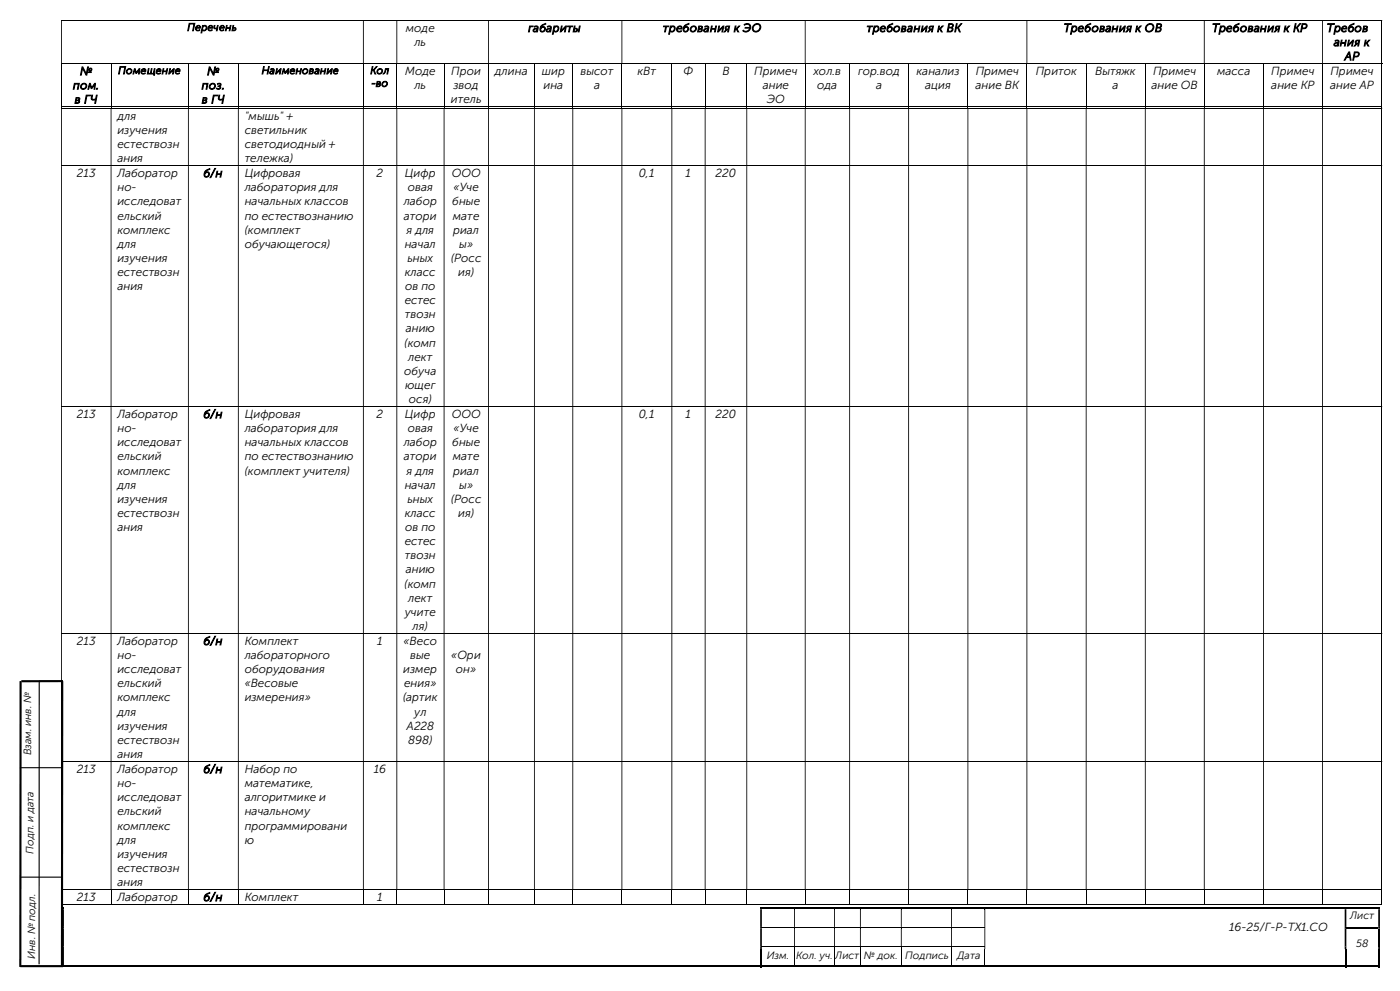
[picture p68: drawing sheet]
<svg xmlns="http://www.w3.org/2000/svg" width="420mm" height="297mm" viewBox="0 0 420 297" stroke-linecap="round" stroke-linejoin="round" font-family="sans-serif">
<defs><g id="words">
<g font-size="3.5">
<text x="121.8" y="9.6">моде</text>
<text x="158.5" y="9.6">габариты</text>
<text x="198.9" y="9.6">требования к ЭО</text>
<text x="260" y="9.6">требования к ВК</text>
<text x="319.1" y="9.6">Требования к ОВ</text>
<text x="363.6" y="9.6">Требования к КР</text>
<text x="398" y="9.6">Требов</text>
<text x="124.3" y="13.8">ль</text>
<text x="400.1" y="13.8">ания к</text>
<text x="24" y="22.5">№</text>
<text x="62.1" y="22.5">№</text>
<text x="121.5" y="22.5">Моде</text>
<text x="135.4" y="22.5">Прои</text>
<text x="148.5" y="22.5">длина</text>
<text x="162.6" y="22.5">шир</text>
<text x="174.2" y="22.5">высот</text>
<text x="191.2" y="22.5">кВт</text>
<text x="205.1" y="22.5">Ф</text>
<text x="216.7" y="22.5">В</text>
<text x="226.3" y="22.5">Примеч</text>
<text x="244" y="22.5">хол.в</text>
<text x="257.4" y="22.5">гор.вод</text>
<text x="275" y="22.5">канализ</text>
<text x="292.7" y="22.5">Примеч</text>
<text x="310.7" y="22.5">Приток</text>
<text x="328.5" y="22.5">Вытяжк</text>
<text x="345.9" y="22.5">Примеч</text>
<text x="365.1" y="22.5">масса</text>
<text x="381.4" y="22.5">Примеч</text>
<text x="399.1" y="22.5">Примеч</text>
<text x="403.4" y="18">АР</text>
<text x="21.9" y="26.8">пом.</text>
<text x="60.5" y="26.8">поз.</text>
<text x="124.3" y="26.8">ль</text>
<text x="136.1" y="26.8">звод</text>
<text x="163" y="26.8">ина</text>
<text x="178.2" y="26.8">а</text>
<text x="228.8" y="26.8">ание</text>
<text x="245.2" y="26.8">ода</text>
<text x="262.8" y="26.8">а</text>
<text x="277.5" y="26.8">ация</text>
<text x="292.7" y="26.8">ание ВК</text>
<text x="333.8" y="26.8">а</text>
<text x="345.4" y="26.8">ание ОВ</text>
<text x="381.4" y="26.8">ание КР</text>
<text x="399" y="26.8">ание АР</text>
<text x="22.4" y="31">в ГЧ</text>
<text x="35.2" y="35.9">для</text>
<text x="60.5" y="31">в ГЧ</text>
<text x="73.4" y="35.9">&quot;мышь&quot; +</text>
<text x="135.3" y="31">итель</text>
<text x="230" y="31">ЭО</text>
<text x="35.2" y="40.1">изучения</text>
<text x="73.4" y="40.1">светильник</text>
<text x="35.2" y="44.4">естествозн</text>
<text x="73.4" y="44.4">светодиодный +</text>
<text x="23.1" y="53.1">213</text>
<text x="35.2" y="53.1">Лаборатор</text>
<text x="35.2" y="48.6">ания</text>
<text x="61" y="53.1">б/н</text>
<text x="73.4" y="48.6">тележка)</text>
<text x="73.4" y="53.1">Цифровая</text>
<text x="113" y="53.1">2</text>
<text x="121.5" y="53.1">Цифр</text>
<text x="135.5" y="53.1">ООО</text>
<text x="191.6" y="53.1">0,1</text>
<text x="205.7" y="53.1">1</text>
<text x="214.7" y="53.1">220</text>
<text x="35.2" y="57.3">но-</text>
<text x="73.4" y="57.3">лаборатория для</text>
<text x="122.3" y="57.3">овая</text>
<text x="136.1" y="57.3">«Уче</text>
<text x="35.2" y="61.6">исследоват</text>
<text x="35.2" y="65.8">ельский</text>
<text x="73.4" y="61.6">начальных классов</text>
<text x="73.4" y="65.8">по естествознанию</text>
<text x="121.1" y="61.6">лабор</text>
<text x="121.2" y="65.8">атори</text>
<text x="135.7" y="61.6">бные</text>
<text x="135.8" y="65.8">мате</text>
<text x="35.2" y="70">комплекс</text>
<text x="73.4" y="70">(комплект</text>
<text x="122" y="70">я для</text>
<text x="135.9" y="70">риал</text>
<text x="35.2" y="74.3">для</text>
<text x="73.4" y="74.3">обучающегося)</text>
<text x="121.4" y="74.3">начал</text>
<text x="137.8" y="74.3">ы»</text>
<text x="35.2" y="78.5">изучения</text>
<text x="35.2" y="82.7">естествозн</text>
<text x="121.5" y="82.7">класс</text>
<text x="122.2" y="78.5">ьных</text>
<text x="135.3" y="78.5">(Росс</text>
<text x="137.5" y="82.7">ия)</text>
<text x="35.2" y="87">ания</text>
<text x="121.5" y="87">ов по</text>
<text x="121.4" y="91.2">естес</text>
<text x="121.5" y="95.4">твозн</text>
<text x="121.7" y="99.7">анию</text>
<text x="121.3" y="103.9">(комп</text>
<text x="121.2" y="112.4">обуча</text>
<text x="122.5" y="108.1">лект</text>
<text x="121.5" y="116.6">ющег</text>
<text x="23.1" y="125.3">213</text>
<text x="35.2" y="125.3">Лаборатор</text>
<text x="61" y="125.3">б/н</text>
<text x="73.4" y="125.3">Цифровая</text>
<text x="113" y="125.3">2</text>
<text x="121.5" y="125.3">Цифр</text>
<text x="122.7" y="120.8">ося)</text>
<text x="135.5" y="125.3">ООО</text>
<text x="191.6" y="125.3">0,1</text>
<text x="205.7" y="125.3">1</text>
<text x="214.7" y="125.3">220</text>
<text x="35.2" y="129.5">но-</text>
<text x="73.4" y="129.5">лаборатория для</text>
<text x="122.3" y="129.5">овая</text>
<text x="136.1" y="129.5">«Уче</text>
<text x="35.2" y="133.8">исследоват</text>
<text x="73.4" y="133.8">начальных классов</text>
<text x="121.1" y="133.8">лабор</text>
<text x="135.7" y="133.8">бные</text>
<text x="35.2" y="138">ельский</text>
<text x="35.2" y="142.2">комплекс</text>
<text x="73.4" y="138">по естествознанию</text>
<text x="73.4" y="142.2">(комплект учителя)</text>
<text x="121.2" y="138">атори</text>
<text x="122" y="142.2">я для</text>
<text x="135.8" y="138">мате</text>
<text x="135.9" y="142.2">риал</text>
<text x="35.2" y="146.5">для</text>
<text x="121.4" y="146.5">начал</text>
<text x="137.8" y="146.5">ы»</text>
<text x="35.2" y="150.7">изучения</text>
<text x="35.2" y="154.9">естествозн</text>
<text x="121.5" y="154.9">класс</text>
<text x="122.2" y="150.7">ьных</text>
<text x="135.3" y="150.7">(Росс</text>
<text x="137.5" y="154.9">ия)</text>
<text x="35.2" y="159.2">ания</text>
<text x="121.5" y="159.2">ов по</text>
<text x="121.4" y="163.4">естес</text>
<text x="121.5" y="167.6">твозн</text>
<text x="121.7" y="171.9">анию</text>
<text x="121.3" y="176.1">(комп</text>
<text x="121.4" y="184.6">учите</text>
<text x="122.5" y="180.3">лект</text>
<text x="123.8" y="188.8">ля)</text>
<text x="23.1" y="193.3">213</text>
<text x="35.2" y="193.3">Лаборатор</text>
<text x="35.2" y="197.5">но-</text>
<text x="61" y="193.3">б/н</text>
<text x="73.4" y="193.3">Комплект</text>
<text x="73.4" y="197.5">лабораторного</text>
<text x="113.2" y="193.3">1</text>
<text x="121.1" y="193.3">«Весо</text>
<text x="123.1" y="197.5">вые</text>
<text x="135.4" y="197.5">«Ори</text>
<text x="35.2" y="201.8">исследоват</text>
<text x="73.4" y="201.8">оборудования</text>
<text x="121" y="201.8">измер</text>
<text x="136.8" y="201.8">он»</text>
<text x="35.2" y="206">ельский</text>
<text x="73.4" y="206">«Весовые</text>
<text x="121.2" y="206">ения»</text>
<text x="35.2" y="210.2">комплекс</text>
<text x="35.2" y="214.5">для</text>
<text x="73.4" y="210.2">измерения»</text>
<text x="120.9" y="210.2">(артик</text>
<text x="124.2" y="214.5">ул</text>
<text x="35.2" y="218.7">изучения</text>
<text x="122" y="218.7">A228</text>
<text x="35.2" y="222.9">естествозн</text>
<text x="35.2" y="227.2">ания</text>
<text x="122.5" y="222.9">898)</text>
<text x="23.1" y="231.7">213</text>
<text x="35.2" y="231.7">Лаборатор</text>
<text x="61" y="231.7">б/н</text>
<text x="73.4" y="231.7">Набор по</text>
<text x="112.1" y="231.7">16</text>
<text x="35.2" y="235.9">но-</text>
<text x="73.4" y="235.9">математике,</text>
<text x="35.2" y="240.2">исследоват</text>
<text x="35.2" y="244.4">ельский</text>
<text x="73.4" y="240.2">алгоритмике и</text>
<text x="73.4" y="244.4">начальному</text>
<text x="35.2" y="248.6">комплекс</text>
<text x="73.4" y="248.6">программировани</text>
<text x="35.2" y="252.9">для</text>
<text x="35.2" y="257.1">изучения</text>
<text x="73.4" y="252.9">ю</text>
<text x="35.2" y="261.3">естествозн</text>
<text x="35.2" y="265.6">ания</text>
<text x="23.1" y="270">213</text>
<text x="35.2" y="270">Лаборатор</text>
<text x="61" y="270">б/н</text>
<text x="73.4" y="270">Комплект</text>
<text x="113.2" y="270">1</text>
<text x="368.7" y="279">16-25/Г-Р-ТХ1.СО</text>
</g>
<g font-size="3.2">
<text x="56.2" y="9.2">Перечень</text>
<text x="35.4" y="22.2">Помещение</text>
<text x="78.5" y="22.2">Наименование</text>
<text x="111.1" y="22.2">Кол</text>
<text x="111.4" y="26">-во</text>
<text x="9.4" y="226.4" transform="rotate(-90 9.4 226.4)">Взам. инв. №</text>
<text x="10.1" y="255.9" transform="rotate(-90 10.1 255.9)">Подп. и дата</text>
<text x="405" y="275.5">Лист</text>
<text x="10.5" y="287.4" transform="rotate(-90 10.5 287.4)">Инв. № подл.</text>
<text x="230" y="287.4">Изм.</text>
<text x="238.8" y="287.4">Кол. уч.</text>
<text x="250.6" y="287.4">Лист</text>
<text x="259.2" y="287.4">№ док.</text>
<text x="271.6" y="287.4">Подпись</text>
<text x="287.1" y="287.4">Дата</text>
<text x="406.8" y="283.8">58</text>
</g>
</g></defs>
<g fill="none" stroke="#000" stroke-width=".3">
<path d="M18.3 6.1h396.1M18.3 19.1h396.4M18.5 19.2v13M33.3 19.2v13M56.5 19.2v13M71.5 19.2v13M109 19.2v13M119 19.2v13M133.2 19.2v13M146.6 19.2v13M160.3 19.2v13M171.8 19.2v13"/>
<path d="M186.6 19.2v13M201.5 19.2v13M211.5 19.2v13M224 19.2v13M241.6 19.2v13M254.9 19.2v13M272.6 19.2v13M290.4 19.2v13M308.1 19.2v13M325.8 19.2v13M343.6 19.2v13M361.3 19.2v13"/>
<path d="M379.1 19.2v13M396.7 19.2v13M414.5 6.3v12.7M414.5 19.2v13M18.3 32h14.9M18.3 32.4h396.1M33.4 32h23M56.6 32h14.8M71.6 32h37.3M109.1 32h9.8M119.2 32h13.9M133.3 32h13.1"/>
<path d="M146.7 32h13.5M160.4 32h11.3M172 32h14.4M186.7 32h14.7M201.7 32h9.7M211.7 32h12.2M224.2 32h17.2M241.7 32h13.1M255 32h17.5M272.7 32h17.5M290.5 32h17.4M308.2 32h17.5"/>
<path d="M326 32h17.5M343.7 32h17.4M361.4 32h17.5M379.2 32h17.4M396.9 32h17.5M414.5 32.6v16.9M18.3 49.7h396.1M414.5 49.8v72M18.3 121.9h396.1M414.5 122v67.7M18.3 189.9h396.1M414.5 190v38.1"/>
<path d="M18.3 228.2h396.1M414.5 228.3v38.2M18.3 266.6h396.1M18.3 271.1h14.9M18.5 266.7v4.5M33.3 266.7v4.5M33.4 271.1h23M56.5 266.7v4.5M56.6 271.1h14.8M71.5 266.7v4.5M71.6 271.1h37.3M109 266.7v4.5"/>
<path d="M109.1 271.1h9.8M119 266.7v4.5M119.2 271.1h13.9M133.2 266.7v4.5M133.3 271.1h13.1M146.6 266.7v4.5M146.7 271.1h13.5M160.3 266.7v4.5M160.4 271.1h11.3M171.8 266.7v4.5M172 271.1h14.4M186.6 266.7v4.5"/>
<path d="M186.7 271.1h14.7M201.5 266.7v4.5M201.7 271.1h9.7M211.5 266.7v4.5M211.7 271.1h12.2M224 266.7v4.5M224.2 271.1h17.2M228.6 277.9h9.6M238.5 277.9h11.7M241.6 266.7v4.5M241.7 271.1h13.1M250.5 277.9h7.5"/>
<path d="M254.9 266.7v4.5M255 271.1h17.5M258.2 277.9h12.1M270.5 277.9h14.8M272.6 266.7v4.5M272.7 271.1h17.5M285.6 277.9h9.7M290.4 266.7v4.5M290.5 271.1h17.4M308.1 266.7v4.5M308.2 271.1h17.5M325.8 266.7v4.5"/>
<path d="M326 271.1h17.5M343.6 266.7v4.5M343.7 271.1h17.4M361.3 266.7v4.5M361.4 271.1h17.5M379.1 266.7v4.5M379.2 271.1h17.4M396.7 266.7v4.5M396.9 271.1h17.5M414.5 266.7v4.5M228.6 283.8h9.6M238.3 284.4v5"/>
<path d="M238.5 283.8h11.7M250.4 284.4v5M250.5 283.8h7.5M258.1 284.4v5M258.2 283.8h12.1M270.4 284.4v5M270.5 283.8h14.8M285.5 284.4v5M285.6 283.8h9.7M295.4 284.4v5"/>
</g>
<g fill="#000">
<path d="M414.4 6h.3v.3h-.3zM18.3 6.3h.3v12.7h-.3zM108.9 6.3h.2v12.7h-.2zM118.9 6.3h.3v12.7h-.3zM146.4 6.3h.3v12.7h-.3zM186.4 6.3h.3v12.7h-.3zM241.4 6.3h.3v12.7h-.3zM307.9 6.3h.3v12.7h-.3zM361.1 6.3h.3v12.7h-.3zM396.6 6.3h.3v12.7h-.3z" fill-rule="evenodd"/>
<path d="M414.4 32.3h.3v.3h-.3zM18.3 32.6h.3v16.9h-.3zM33.2 32.6h.2v16.9h-.2zM56.4 32.6h.2v16.9h-.2zM71.4 32.6h.2v16.9h-.2zM108.9 32.6h.2v16.9h-.2zM118.9 32.6h.3v16.9h-.3zM133.1 32.6h.2v16.9h-.2zM146.4 32.6h.3v16.9h-.3zM160.2 32.6h.2v16.9h-.2zM171.7 32.6h.3v16.9h-.3zM186.4 32.6h.3v16.9h-.3zM201.4 32.6h.3v16.9h-.3zM211.4 32.6h.3v16.9h-.3zM223.9 32.6h.3v16.9h-.3zM241.4 32.6h.3v16.9h-.3zM254.8 32.6h.2v16.9h-.2zM272.5 32.6h.2v16.9h-.2zM290.2 32.6h.3v16.9h-.3zM307.9 32.6h.3v16.9h-.3zM325.7 32.6h.3v16.9h-.3zM343.5 32.6h.2v16.9h-.2zM361.1 32.6h.3v16.9h-.3zM378.9 32.6h.3v16.9h-.3zM396.6 32.6h.3v16.9h-.3z" fill-rule="evenodd"/>
<path d="M414.4 49.5h.3v.3h-.3zM18.3 49.8h.3v72h-.3zM33.2 49.8h.2v72h-.2zM56.4 49.8h.2v72h-.2zM71.4 49.8h.2v72h-.2zM108.9 49.8h.2v72h-.2zM118.9 49.8h.3v72h-.3zM133.1 49.8h.2v72h-.2zM146.4 49.8h.3v72h-.3zM160.2 49.8h.2v72h-.2zM171.7 49.8h.3v72h-.3zM186.4 49.8h.3v72h-.3zM201.4 49.8h.3v72h-.3zM211.4 49.8h.3v72h-.3zM223.9 49.8h.3v72h-.3zM241.4 49.8h.3v72h-.3zM254.8 49.8h.2v72h-.2zM272.5 49.8h.2v72h-.2zM290.2 49.8h.3v72h-.3zM307.9 49.8h.3v72h-.3zM325.7 49.8h.3v72h-.3zM343.5 49.8h.2v72h-.2zM361.1 49.8h.3v72h-.3zM378.9 49.8h.3v72h-.3zM396.6 49.8h.3v72h-.3z" fill-rule="evenodd"/>
<path d="M414.4 121.8h.3v.2h-.3zM18.3 122h.3v67.7h-.3zM33.2 122h.2v67.7h-.2zM56.4 122h.2v67.7h-.2zM71.4 122h.2v67.7h-.2zM108.9 122h.2v67.7h-.2zM118.9 122h.3v67.7h-.3zM133.1 122h.2v67.7h-.2zM146.4 122h.3v67.7h-.3zM160.2 122h.2v67.7h-.2zM171.7 122h.3v67.7h-.3zM186.4 122h.3v67.7h-.3zM201.4 122h.3v67.7h-.3zM211.4 122h.3v67.7h-.3zM223.9 122h.3v67.7h-.3zM241.4 122h.3v67.7h-.3zM254.8 122h.2v67.7h-.2zM272.5 122h.2v67.7h-.2zM290.2 122h.3v67.7h-.3zM307.9 122h.3v67.7h-.3zM325.7 122h.3v67.7h-.3zM343.5 122h.2v67.7h-.2zM361.1 122h.3v67.7h-.3zM378.9 122h.3v67.7h-.3zM396.6 122h.3v67.7h-.3z" fill-rule="evenodd"/>
<path d="M414.4 189.7h.3v.3h-.3zM18.3 190h.3v38.1h-.3zM33.2 190h.2v38.1h-.2zM56.4 190h.2v38.1h-.2zM71.4 190h.2v38.1h-.2zM108.9 190h.2v38.1h-.2zM118.9 190h.3v38.1h-.3zM133.1 190h.2v38.1h-.2zM146.4 190h.3v38.1h-.3zM160.2 190h.2v38.1h-.2zM171.7 190h.3v38.1h-.3zM186.4 190h.3v38.1h-.3zM201.4 190h.3v38.1h-.3zM211.4 190h.3v38.1h-.3zM223.9 190h.3v38.1h-.3zM241.4 190h.3v38.1h-.3zM254.8 190h.2v38.1h-.2zM272.5 190h.2v38.1h-.2zM290.2 190h.3v38.1h-.3zM307.9 190h.3v38.1h-.3zM325.7 190h.3v38.1h-.3zM343.5 190h.2v38.1h-.2zM361.1 190h.3v38.1h-.3zM378.9 190h.3v38.1h-.3zM396.6 190h.3v38.1h-.3z" fill-rule="evenodd"/>
<path d="M414.4 228.1h.3v.2h-.3zM18.3 228.3h.3v38.2h-.3zM33.2 228.3h.2v38.2h-.2zM56.4 228.3h.2v38.2h-.2zM71.4 228.3h.2v38.2h-.2zM108.9 228.3h.2v38.2h-.2zM118.9 228.3h.3v38.2h-.3zM133.1 228.3h.2v38.2h-.2zM146.4 228.3h.3v38.2h-.3zM160.2 228.3h.2v38.2h-.2zM171.7 228.3h.3v38.2h-.3zM186.4 228.3h.3v38.2h-.3zM201.4 228.3h.3v38.2h-.3zM211.4 228.3h.3v38.2h-.3zM223.9 228.3h.3v38.2h-.3zM241.4 228.3h.3v38.2h-.3zM254.8 228.3h.2v38.2h-.2zM272.5 228.3h.2v38.2h-.2zM290.2 228.3h.3v38.2h-.3zM307.9 228.3h.3v38.2h-.3zM325.7 228.3h.3v38.2h-.3zM343.5 228.3h.2v38.2h-.2zM361.1 228.3h.3v38.2h-.3zM378.9 228.3h.3v38.2h-.3zM396.6 228.3h.3v38.2h-.3z" fill-rule="evenodd"/>
<path d="M18.8 272.5h.4v5.3h-.4zM228 272.5h.6v5.3h-.6zM238.2 272.5h.3v5.3h-.3zM250.2 272.5h.3v5.3h-.3zM258 272.5h.2v5.3h-.2zM270.3 272.5h.2v5.3h-.2zM285.3 272.5h.3v5.3h-.3zM295.3 272.5h.3v5.3h-.3zM403.4 272.5h.5v5.3h-.5zM413.5 272.5h.5v5.3h-.5z" fill-rule="evenodd"/>
<path d="M18.8 277.8h.4v.5h-.4zM228 277.8h.6v.5h-.6z" fill-rule="evenodd"/>
<path d="M228 271.9h.6v.6h-.6z" fill-rule="evenodd"/>
<path d="M238.2 271.9h12v.6h-12z" fill-rule="evenodd"/>
<path d="M250.2 271.9h7.8v.6h-7.8z" fill-rule="evenodd"/>
<path d="M258 271.9h12.3v.6h-12.3z" fill-rule="evenodd"/>
<path d="M270.3 271.9h15v.6h-15z" fill-rule="evenodd"/>
<path d="M285.3 271.9h10v.6h-10z" fill-rule="evenodd"/>
<path d="M295.3 271.9h108.1v.6h-108.1z" fill-rule="evenodd"/>
<path d="M295.3 277.8h.3v.5h-.3zM403.4 277.8h.5v.5h-.5z" fill-rule="evenodd"/>
<path d="M403.4 271.9h.5v.6h-.5z" fill-rule="evenodd"/>
<path d="M413.5 271.9h.5v.6h-.5z" fill-rule="evenodd"/>
<path d="M413.5 277.8h.5v.5h-.5zM18.8 278.3h.4v5.3h-.4zM228 278.3h.6v5.3h-.6zM238.2 278.3h.3v5.3h-.3zM250.2 278.3h.3v5.3h-.3zM258 278.3h.2v5.3h-.2zM270.3 278.3h.2v5.3h-.2zM285.3 278.3h.3v5.3h-.3zM295.3 278.3h.3v5.3h-.3zM403.4 278.3h.5v5.3h-.5z" fill-rule="evenodd"/>
<path d="M18.8 283.6h.4v.8h-.4zM228 283.6h.6v.8h-.6z" fill-rule="evenodd"/>
<path d="M228 284.4h.6v5.5h-.6z" fill-rule="evenodd"/>
<path d="M238.2 289.4h12v.5h-12z" fill-rule="evenodd"/>
<path d="M250.2 289.4h7.8v.5h-7.8z" fill-rule="evenodd"/>
<path d="M258 289.4h12.3v.5h-12.3z" fill-rule="evenodd"/>
<path d="M270.3 289.4h15v.5h-15z" fill-rule="evenodd"/>
<path d="M285.3 289.4h10v.5h-10z" fill-rule="evenodd"/>
<path d="M295.3 283.6h.3v.8h-.3zM403.4 283.6h.5v.8h-.5zM413.5 283.6h.5v.8h-.5zM18.8 284.4h.4v5h-.4z" fill-rule="evenodd"/>
<path d="M295.3 289.4h108.1v.5h-108.1z" fill-rule="evenodd"/>
<path d="M403.4 284.4h.5v5.5h-.5z" fill-rule="evenodd"/>
<path d="M413.5 284.4h.5v5.5h-.5z" fill-rule="evenodd"/>
</g>
<g fill="#000">
<path d="M414.4 31.9h.3v.3h-.3zM18.8 271.9h.4v.6h-.4zM228.6 271.9h9.6v.6h-9.6zM238.2 272.5h.3zM238.2 277.8h.3v.5h-.3zM250.2 272.5h.3zM250.2 277.8h.3v.5h-.3zM258 272.5h.2zM258 277.8h.2v.5h-.2zM270.3 272.5h.2zM270.3 277.8h.2v.5h-.2zM285.3 272.5h.3z"/>
<path d="M285.3 277.8h.3v.5h-.3zM295.3 272.5h.3zM403.9 271.9h9.6v.6h-9.6zM403.9 277.8h9.6v.5h-9.6zM413.5 278.3h.5v5.3h-.5zM414.4 266.5h.3v.2h-.3zM414.4 271h.3v.2h-.3zM18.8 289.4h209.2v.5h-209.2zM228.6 289.4h9.6v.5h-9.6zM238.2 283.6h.3v.8h-.3zM250.2 283.6h.3v.8h-.3zM258 283.6h.2v.8h-.2z"/>
<path d="M270.3 283.6h.2v.8h-.2zM285.3 283.6h.3v.8h-.3zM403.9 289.4h9.6v.5h-9.6zM413.5 289.4h.5v.5h-.5z"/>
</g>
<path d="M6.2 204.1l-.1 85.7M18.7 204.1l-.1 85.7M18.9 204.1l-12.5 .1M6.1 289.6h12.8" fill="none" stroke="#000" stroke-width=".64" stroke-linecap="butt"/>
<path d="M11.8 204.1l-.1 84.9M6 230.1h12.6M6 262.9h12.4" fill="none" stroke="#000" stroke-width=".34"/>
<use href="#words"/>
</svg>
